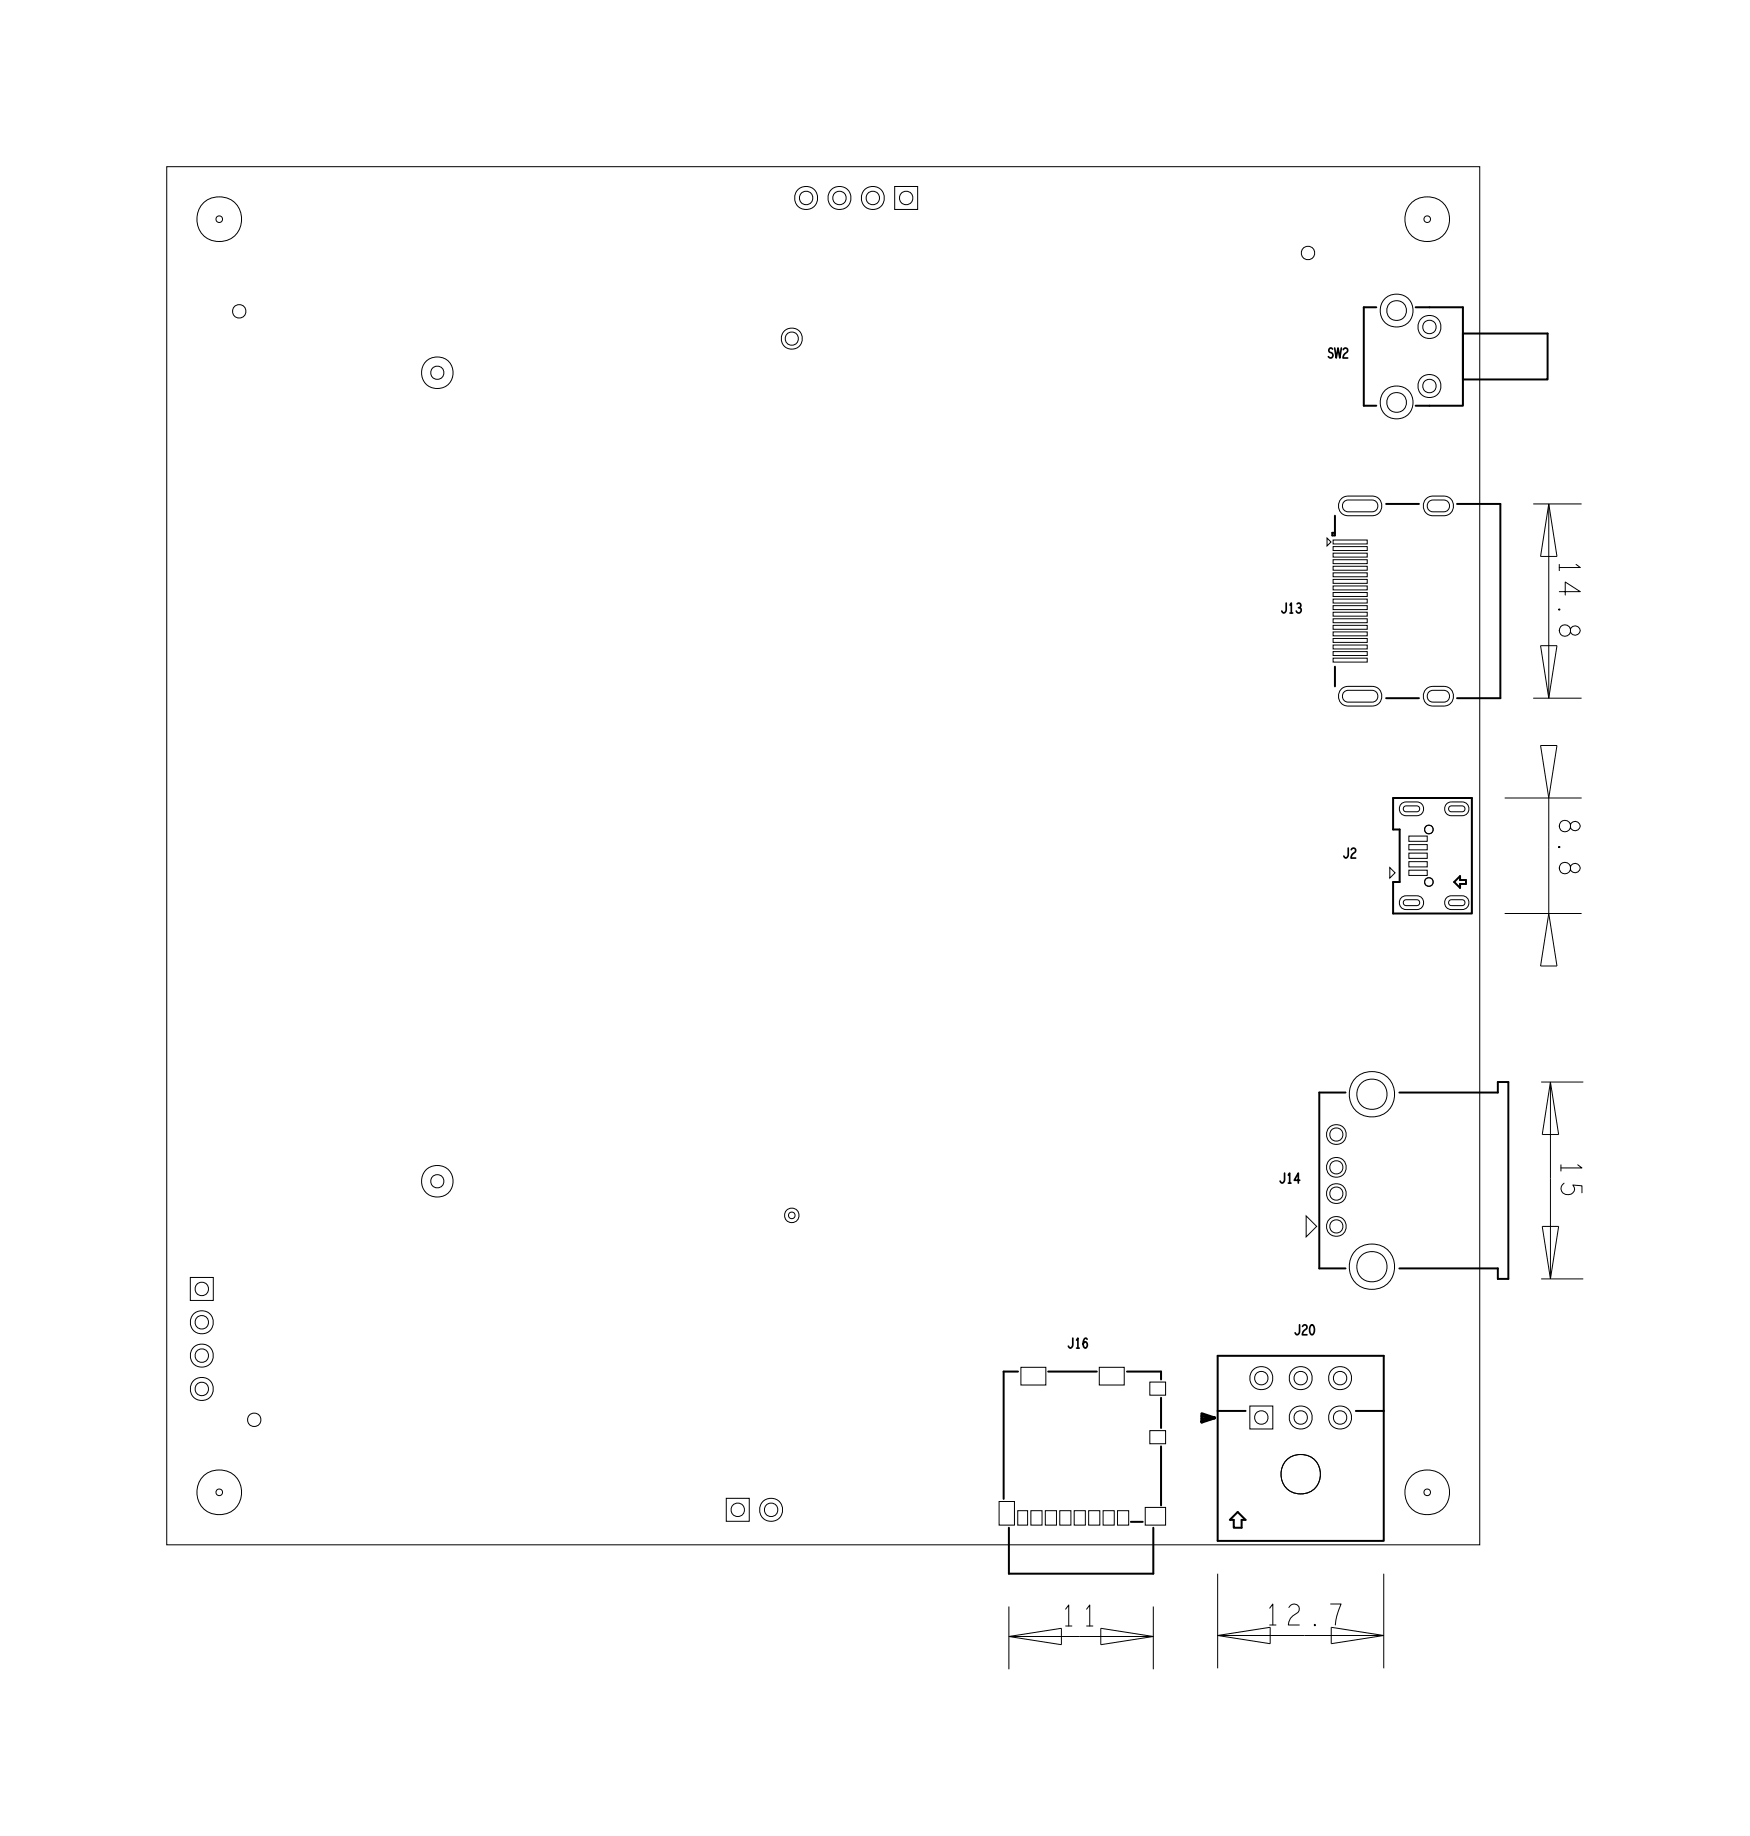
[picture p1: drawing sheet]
<svg xmlns="http://www.w3.org/2000/svg" width="133mm" height="140mm" viewBox="0 0 133 140" stroke-linecap="round" stroke-linejoin="round" font-family="sans-serif">
<defs><g id="words">
<text font-size="1.6" x="80.8" y="123.9">11</text>
<text font-size=".8" x="97.5" y="46.7">J13</text>
</g></defs>
<!-- layer: Board Outline -->
<g fill="none" stroke="#000" stroke-width=".08">
<path d="M12.7 12.7h100v105h-100zM116.8 38.4h3.7M118 38.4v14.8M118 38.4l.6 4h-1.3zM116.8 53.2h3.7M117.3 49.2h1.3l-.6 4zM117.3 56.8h1.3l-.6 4zM114.6 60.8h5.9M114.6 69.6h5.9M118 60.8v8.8M118 69.6l.6 4h-1.3zM117.4 82.4h3.2"/>
<path d="M117.4 97.4h3.2M117.5 93.4h1.2l-.6 4zM118.1 82.4v15M118.1 82.4l.6 4h-1.2zM92.7 119.9v7.2M105.4 119.9v7.2M76.8 124.7l4-.6v1.2zM76.8 122.4v4.8M76.8 124.7h11M83.8 124.1l4 .6-4 .6zM87.8 122.4v4.8M92.7 124.6l4-.6v1.2z"/>
<path d="M92.7 124.6h12.7M101.4 124l4 .6-4 .6z"/>
</g>
<!-- layer: Components -->
<g fill="none" stroke="#000" stroke-width=".15">
<path d="M101.7 39.3v1.5h-.2v-.2h.2M104.8 23.4h-.9v7.5h.9M105.6 38.4h2.5M107.8 23.4h3.6v7.5h-3.6M111 38.4h3.3v14.8h-3.3M111.4 25.4h6.5v3.5h-6.5zM101.7 50.8v1.5M105.6 53.2h2.5M106.1 60.8h6v8.8h-6v-2.4h.5v-4h-.5zM111.2 66.7v.3h.5v.4h-.5v.3l-.4-.5zM102.5 83.2h-2v13.4h2M106.6 83.2h7.5v-.8h.8v15h-.8v-.8h-7.5"/>
<path d="M76.8 116.4v3.5h11v-3.5M77.5 104.5h-1.1v9.7M79.8 104.5h3.7M85.8 104.5h2.6v.6M86.1 115.9h.9M88.4 106.5v2.3M88.4 110.2v4.5M92.7 103.3h12.7v14.1h-12.7zM92.7 107.5h2.2M94.3 115.2l.6 .6h-.3v.6h-.6v-.6h-.3zM103.3 107.5h2.1"/>
</g>
<path d="M91.5 107.9l1 .1M92.5 108l-1 .4v-.7l1 .3-1 .3M92.5 108l-1 .1" fill="none" stroke="#000" stroke-width=".2"/>
<path d="M101.1 41l.3 .3-.3 .3zM105.9 66.1l.4 .4-.4 .4zM99.5 92.6l.8 .8-.8 .8z" fill="none" stroke="#000" stroke-width=".08"/>
<!-- layer: Nets -->
<g fill="none" stroke="#000" stroke-width=".08">
<path d="M16.5 16.5l.2-.1 .2 .1 .1 .2-.1 .2-.2 .1-.2-.1-.1-.2zM68.1 14.2h1.8v1.8h-1.8zM108.5 16.5l.2-.1 .2 .1 .1 .2-.1 .2-.2 .1-.2-.1v-.2zM102.3 37.9l.4-.1h1.8a.75 .75 0 0 1 .7 .7 .75 .75 0 0 1-.7 .8h-1.8a.76 .76 0 0 1-.7-.5 .76 .76 0 0 1 .3-.9zM102.4 38.2l.3-.1h1.8l.3 .1 .1 .2v.3l-.1 .2-.3 .1h-1.8l-.3-.1-.1-.2v-.3zM108.7 37.9l.5-.1h.8a.75 .75 0 0 1 .7 .7 .75 .75 0 0 1-.7 .8h-.8a.76 .76 0 0 1-.8-.5 .76 .76 0 0 1 .3-.9zM108.9 38.2l.3-.1h.8l.2 .1 .2 .2v.3l-.2 .2-.2 .1h-.8l-.3-.1-.2-.2v-.3zM101.5 49.6h2.6v.3h-2.6zM101.5 48.6h2.6v.3h-2.6zM101.5 48.1h2.6v.3h-2.6zM101.5 50.1h2.6v.3h-2.6zM101.5 41.1h2.6v.3h-2.6z"/>
<path d="M101.5 42.1h2.6v.3h-2.6zM101.5 42.6h2.6v.3h-2.6zM101.5 43.6h2.6v.3h-2.6zM101.5 44.1h2.6v.3h-2.6zM101.5 45.1h2.6v.3h-2.6zM101.5 45.6h2.6v.3h-2.6zM101.5 46.6h2.6v.3h-2.6zM101.5 41.6h2.6v.3h-2.6zM101.5 46.1h2.6v.3h-2.6zM101.5 44.6h2.6v.3h-2.6zM101.5 43.1h2.6v.3h-2.6zM101.5 49.1h2.6v.3h-2.6z"/>
<path d="M101.5 47.6h2.6v.3h-2.6zM101.5 47.1h2.6v.3h-2.6zM102.3 52.4l.4-.1h1.8a.75 .75 0 0 1 .7 .7 .75 .75 0 0 1-.7 .8h-1.8a.76 .76 0 0 1-.7-.5 .76 .76 0 0 1 .3-.9zM102.4 52.7l.3-.1h1.8l.3 .1 .1 .2v.3l-.1 .2-.3 .1h-1.8l-.3-.1-.1-.2v-.3zM108.7 52.4l.5-.1h.8a.75 .75 0 0 1 .7 .7 .75 .75 0 0 1-.7 .8h-.8a.76 .76 0 0 1-.8-.5 .76 .76 0 0 1 .3-.9zM108.9 52.7l.3-.1h.8l.2 .1 .2 .2v.3l-.2 .2-.2 .1h-.8l-.3-.1-.2-.2v-.3zM106.8 61.2l.3-.1h.8l.3 .1 .2 .3v.3l-.2 .2-.3 .2h-.8l-.3-.2-.2-.2v-.3zM106.8 68.4l.3-.1h.8l.3 .1 .2 .2v.3l-.2 .3-.3 .1h-.8l-.3-.1-.2-.3v-.3zM106.9 61.5l1-.1 .2 .1v.1v.2l-.2 .1h-.8l-.2-.1zM106.9 68.6h1h.2v.2v.1l-.2 .1h-.8l-.2-.1zM107.3 66.3h1.4v.4h-1.4zM107.3 63.7h1.4v.4h-1.4z"/>
<path d="M107.3 65h1.4v.4h-1.4zM107.3 64.4h1.4v.4h-1.4zM107.3 65.7h1.4v.4h-1.4zM108.6 63l.2-.1 .3 .1 .1 .2-.1 .2-.3 .1-.2-.1-.1-.2zM108.6 67l.2-.1 .3 .1 .1 .2-.1 .2-.3 .1-.2-.1-.1-.2zM110.2 61.2l.4-.1h.8l.3 .1 .2 .3v.3l-.2 .2-.3 .2h-.8l-.4-.2-.1-.2v-.3zM110.2 68.4l.4-.1h.8l.3 .1 .2 .2v.3l-.2 .3-.3 .1h-.8l-.4-.1-.1-.3v-.3zM110.4 61.5l1-.1 .1 .1 .1 .1-.1 .2-.1 .1h-.8l-.2-.1zM110.4 68.6h1h.1l.1 .2-.1 .1-.1 .1h-.8l-.2-.1zM14.5 97.3h1.7v1.8h-1.7zM60.1 92.4h.2h.2l.1 .2-.1 .2-.2 .1-.2-.1v-.2zM16.5 113.5h.2h.2l.1 .2-.1 .2-.2 .1-.2-.1-.1-.2z"/>
<path d="M55.3 114.2h1.8v1.7h-1.8zM76.1 114.4h1.2v1.8h-1.2zM77.5 115.1h.8v1.1h-.8zM77.8 104.2h1.9v1.3h-1.9zM78.5 115.1h.9v1.1h-.9zM79.6 115.1h.9v1.1h-.9zM80.7 115.1h.9v1.1h-.9zM81.8 115.1h.9v1.1h-.9zM82.9 115.1h.9v1.1h-.9zM83.7 104.2h1.9v1.3h-1.9zM84 115.1h.9v1.1h-.9zM85.1 115.1h.9v1.1h-.9z"/>
<path d="M87.2 114.8h1.6v1.4h-1.6zM87.6 105.3h1.2v1h-1.2zM87.6 109h1.2v1h-1.2zM95.2 107.1h1.7v1.8h-1.7zM108.5 113.5h.2h.2l.1 .2-.1 .2-.2 .1-.2-.1v-.2z"/>
<circle cx="16.7" cy="16.7" r="1.71"/>
<circle cx="61.4" cy="15.1" r=".88"/>
<circle cx="61.4" cy="15.1" r=".51"/>
<circle cx="63.9" cy="15.1" r=".88"/>
<circle cx="63.9" cy="15.1" r=".51"/>
<circle cx="66.5" cy="15.1" r=".88"/>
<circle cx="66.5" cy="15.1" r=".51"/>
<circle cx="69" cy="15.1" r=".51"/>
<circle cx="99.6" cy="19.3" r=".51"/>
<circle cx="108.7" cy="16.7" r="1.71"/>
<circle cx="18.2" cy="23.7" r=".51"/>
<circle cx="33.3" cy="28.4" r="1.21"/>
<circle cx="33.3" cy="28.4" r=".5"/>
<circle cx="60.3" cy="25.8" r=".5"/>
<circle cx="60.3" cy="25.8" r=".81"/>
<circle cx="106.4" cy="30.7" r="1.26"/>
<circle cx="106.4" cy="23.7" r="1.26"/>
<circle cx="106.4" cy="23.7" r=".76"/>
<circle cx="106.4" cy="30.7" r=".76"/>
<circle cx="108.9" cy="29.4" r=".88"/>
<circle cx="108.9" cy="24.9" r=".88"/>
<circle cx="108.9" cy="24.9" r=".51"/>
<circle cx="108.9" cy="29.4" r=".51"/>
<circle cx="15.4" cy="98.2" r=".51"/>
<circle cx="33.3" cy="90" r="1.21"/>
<circle cx="33.3" cy="90" r=".5"/>
<circle cx="60.3" cy="92.6" r=".55"/>
<circle cx="101.8" cy="90.9" r=".5"/>
<circle cx="101.8" cy="88.9" r=".5"/>
<circle cx="101.8" cy="93.4" r=".5"/>
<circle cx="101.8" cy="86.4" r=".5"/>
<circle cx="101.8" cy="93.4" r=".76"/>
<circle cx="101.8" cy="86.4" r=".76"/>
<circle cx="101.8" cy="90.9" r=".76"/>
<circle cx="101.8" cy="88.9" r=".76"/>
<circle cx="104.5" cy="83.4" r="1.16"/>
<circle cx="104.5" cy="96.5" r="1.16"/>
<circle cx="104.5" cy="96.5" r="1.74"/>
<circle cx="104.5" cy="83.4" r="1.74"/>
<circle cx="15.4" cy="100.8" r=".88"/>
<circle cx="15.4" cy="105.8" r=".88"/>
<circle cx="15.4" cy="103.3" r=".88"/>
<circle cx="15.4" cy="105.8" r=".51"/>
<circle cx="15.4" cy="103.3" r=".51"/>
<circle cx="15.4" cy="100.7" r=".51"/>
<circle cx="16.7" cy="113.7" r="1.71"/>
<circle cx="19.4" cy="108.2" r=".51"/>
<circle cx="56.2" cy="115" r=".51"/>
<circle cx="58.7" cy="115" r=".88"/>
<circle cx="58.7" cy="115" r=".51"/>
<circle cx="96.1" cy="105" r=".88"/>
<circle cx="96.1" cy="105" r=".51"/>
<circle cx="96.1" cy="108" r=".51"/>
<circle cx="99.1" cy="112.3" r="1.51"/>
<circle cx="99.1" cy="108" r=".88"/>
<circle cx="99.1" cy="105" r=".88"/>
<circle cx="99.1" cy="105" r=".51"/>
<circle cx="99.1" cy="108" r=".51"/>
<circle cx="102.1" cy="108" r=".88"/>
<circle cx="102.1" cy="105" r=".88"/>
<circle cx="102.1" cy="105" r=".51"/>
<circle cx="102.1" cy="108" r=".51"/>
<circle cx="108.7" cy="113.7" r="1.71"/>
</g>
<!-- layer: Text -->
<g fill="none" stroke="#000" stroke-width=".13">
<path d="M101.5 26.6l-.1-.1-.1 .1-.1 .2a.25 .25 0 0 1 .3 .2 .25 .25 0 0 1-.2 .3l-.1-.1M101.7 26.5l.1 .8 .1-.8 .1 .8 .2-.8M102.3 26.6a.18 .18 0 0 1 .3-.1 .18 .18 0 0 1 0 .3l-.2 .2-.1 .3h.4M98 45.9v.7l-.2 .1-.2-.1M98.3 46.1l.1-.2v.8M98.8 46a.17 .17 0 0 1 .3 0 .17 .17 0 0 1-.1 .3M102.7 64.6v.6l-.2 .2-.1-.2M102.9 64.7a.18 .18 0 0 1 .3-.1 .18 .18 0 0 1 0 .3l-.2 .2-.1 .3h.4M97.8 89.4v.6l-.1 .1-.2-.1M98.1 89.5l.1-.1v.7M98.1 90.1h.2M99 89.9h-.4l.3-.5v.7"/>
<path d="M81.7 102v.6l-.2 .1-.1-.1M82 102.1l.1-.1v.7M82 102.7h.2M82.8 102a.41 .41 0 0 0-.3 .3 .41 .41 0 0 0 .1 .4 .22 .22 0 0 0 .2-.2 .22 .22 0 0 0-.2-.2l-.1 .1M99 100.9v.6l-.2 .2-.2-.2M99.2 101.1a.18 .18 0 0 1 .3-.1 .18 .18 0 0 1 0 .2l-.2 .3-.1 .2h.4M99.9 101a.38 .38 0 0 1 .2 .6l-.1 .1a.38 .38 0 0 1-.2-.7z"/>
</g>
<g fill="none" stroke="#000" stroke-width=".08">
<path d="M118.7 46.4l.1 .1zM118.8 45.1h1.6l-1.2-.8v1M118.8 43v.5M118.9 47.7a.44 .44 0 0 1 .5 0 .44 .44 0 0 1 .2 .4 .38 .38 0 0 0 .6 .3 .38 .38 0 0 0 0-.7 .38 .38 0 0 0-.6 .2 .44 .44 0 0 1-.5 .6 .44 .44 0 0 1-.2-.8zM120 43l.4 .2h-1.6M118.7 64.5l.1 .1zM118.9 65.8a.44 .44 0 0 1 .5 0 .44 .44 0 0 1 .2 .4 .38 .38 0 0 0 .6 .2 .38 .38 0 0 0 0-.6 .38 .38 0 0 0-.6 .2 .44 .44 0 0 1-.5 .6 .44 .44 0 0 1-.2-.8zM118.9 62.6a.44 .44 0 0 1 .5-.1 .44 .44 0 0 1 .2 .5 .38 .38 0 0 0 .6 .2 .38 .38 0 0 0 0-.6 .38 .38 0 0 0-.6 .2 .44 .44 0 0 1-.5 .6 .44 .44 0 0 1-.2-.8zM118.9 88.7v.5M119.1 90.1a.49 .49 0 0 0 .1 .9 .49 .49 0 0 0 .7-.5l-.1-.2h.7v.6M120.2 88.7l.3 .3h-1.6M81.2 122.6l.2-.3v1.6"/>
<path d="M82.8 122.6l.2-.3v1.6M96.7 122.5l.2-.3v1.6M96.7 123.8h.5M98.2 122.5a.4 .4 0 0 1 .5-.3 .4 .4 0 0 1 .2 .6 1.07 1.07 0 0 0-.8 1h.9M100.1 123.8h.1zM101.4 122.2h.7l-.3 1-.1 .6"/>
</g>
<use href="#words"/>
</svg>
